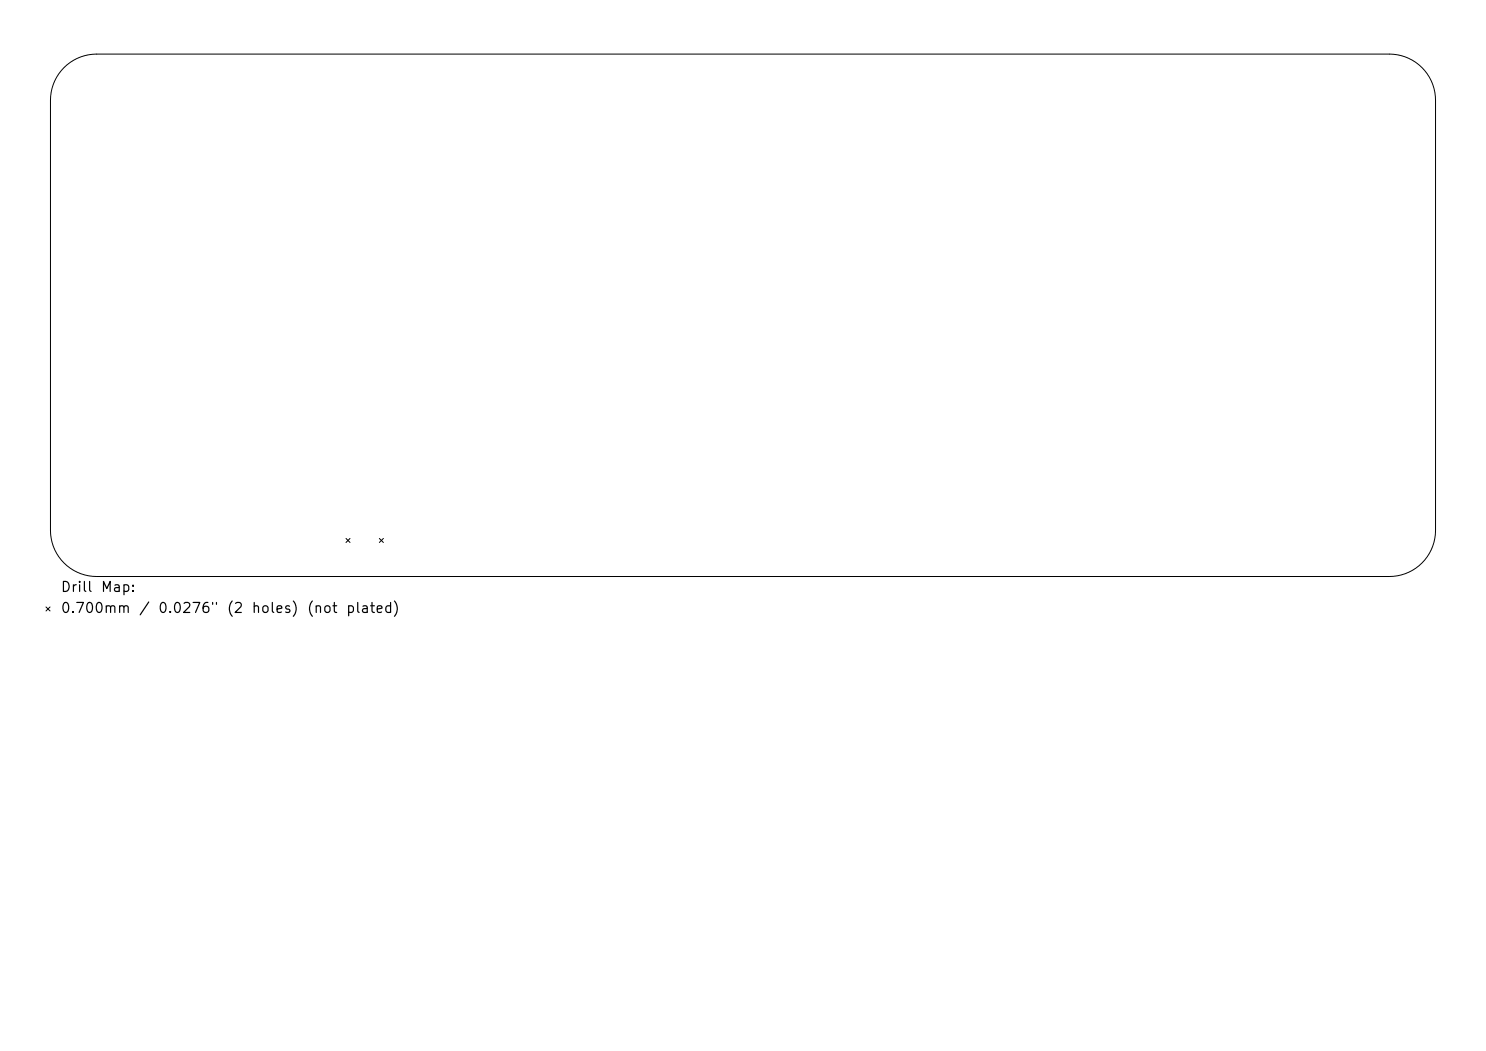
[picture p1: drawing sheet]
<svg xmlns="http://www.w3.org/2000/svg" width="297mm" height="210mm" viewBox="0 0 297 210" stroke-linecap="round" stroke-linejoin="round" font-family="sans-serif">
<defs><g id="words">
<g font-size="2">
<text x="12" y="118.8">Drill</text>
<text x="20" y="118.8">Map:</text>
<text x="12" y="123">0.700mm</text>
<text x="27.6" y="123">/</text>
<text x="31.4" y="123">0.0276&quot;</text>
<text x="45.2" y="123">(2</text>
<text x="50.1" y="123">holes)</text>
<text x="61.2" y="123">(not</text>
<text x="69" y="123">plated)</text>
</g>
</g></defs>
<path d="M12.8 13.5a9.2 9.2 0 0 1 6.5-2.7h258.4a9.2 9.2 0 0 1 9.2 9.2v86a9.2 9.2 0 0 1-9.2 9.2h-258.4a9.2 9.2 0 0 1-9.2-9.2v-86a9.2 9.2 0 0 1 2.7-6.5zM69.2 107.6l.8 .8M70 107.6l-.8 .8M75.8 107.6l.8 .8M76.6 107.6l-.8 .8M9.2 121.3l.8 .8M10 121.3l-.8 .8" fill="none" stroke="#000" stroke-width=".2"/>
<use href="#words"/>
</svg>
